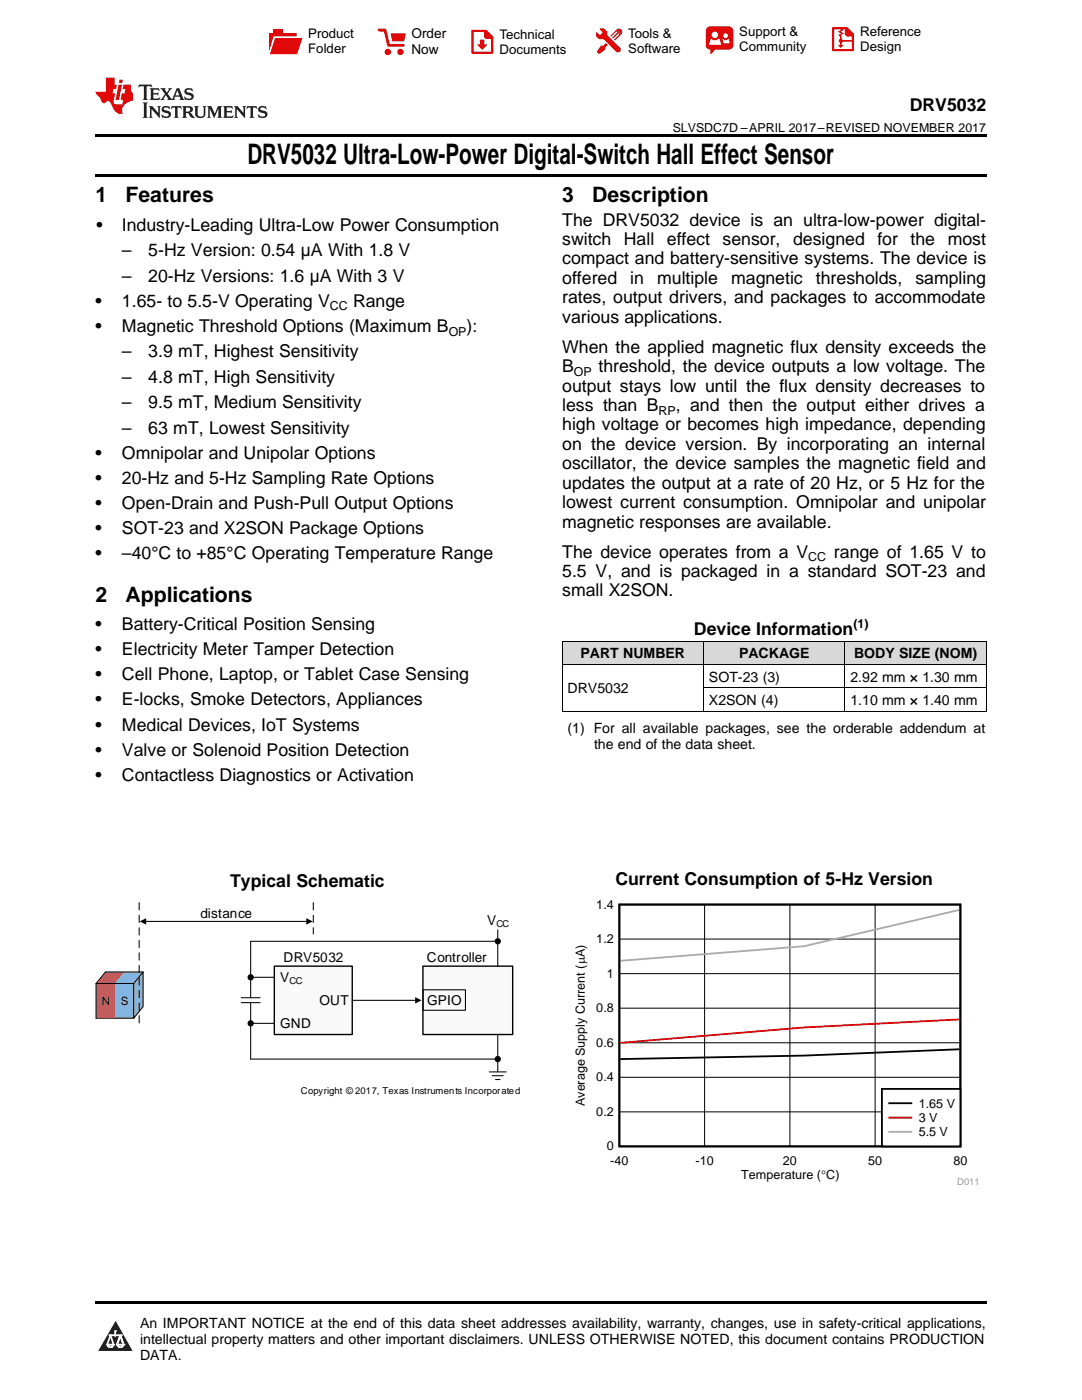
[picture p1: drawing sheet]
<svg xmlns="http://www.w3.org/2000/svg" width="216mm" height="279mm" viewBox="0 0 216 279" stroke-linecap="round" stroke-linejoin="round" font-family="sans-serif">
<defs><g id="words">
<text font-size="5.6" x="49.4" y="32.8">DRV5032 Ultra-Low-Power Digital-Switch Hall Effect Sensor</text>
<g font-size="4.2">
<text x="19" y="40.4">1</text>
<text x="25" y="40.4">Features</text>
<text x="112.2" y="40.4">3</text>
<text x="118.2" y="40.4">Description</text>
<text x="19" y="120.1">2</text>
<text x="25" y="120.1">Applications</text>
</g>
<g font-size="3.5">
<text x="181.5" y="22.2">DRV5032</text>
<text x="19.2" y="46.1">•</text>
<text x="24.3" y="46.1">Industry-Leading Ultra-Low Power Consumption</text>
<text x="112.2" y="45">The DRV5032 device is an ultra-low-power digital-</text>
<text x="24.3" y="51.2">–</text>
<text x="29.6" y="51.2">5-Hz Version: 0.54 µA With 1.8 V</text>
<text x="112.2" y="48.9">switch</text>
<text x="112.2" y="52.8">compact and battery-sensitive systems. The device is</text>
<text x="124.5" y="48.9">Hall</text>
<text x="133.1" y="48.9">effect</text>
<text x="144.2" y="48.9">sensor,</text>
<text x="158.3" y="48.9">designed</text>
<text x="175.1" y="48.9">for</text>
<text x="181.7" y="48.9">the</text>
<text x="189.1" y="48.9">most</text>
<text x="24.3" y="56.2">–</text>
<text x="29.6" y="56.2">20-Hz Versions: 1.6 µA With 3 V</text>
<text x="112.2" y="56.7">offered</text>
<text x="125.8" y="56.7">in</text>
<text x="131.1" y="56.7">multiple</text>
<text x="145.9" y="56.7">magnetic</text>
<text x="162.8" y="56.7">thresholds,</text>
<text x="182.7" y="56.7">sampling</text>
<text x="19" y="61.2">•</text>
<text x="24.3" y="61.2">1.65- to 5.5-V Operating V</text>
<text x="70.4" y="61.2">Range</text>
<text x="112.2" y="60.5">rates, output drivers, and packages to accommodate</text>
<text x="112.2" y="64.4">various applications.</text>
<text x="19" y="66.3">•</text>
<text x="24.3" y="66.3">Magnetic Threshold Options (Maximum B</text>
<text x="24.3" y="71.3">–</text>
<text x="29.6" y="71.3">3.9 mT, Highest Sensitivity</text>
<text x="93.1" y="66.3">):</text>
<text x="112.2" y="70.4">When the applied magnetic flux density exceeds the</text>
<text x="24.3" y="76.4">–</text>
<text x="29.6" y="76.4">4.8 mT, High Sensitivity</text>
<text x="112.2" y="74.3">B</text>
<text x="119.4" y="74.3">threshold, the device outputs a low voltage. The</text>
<text x="24.3" y="81.5">–</text>
<text x="29.6" y="81.5">9.5 mT, Medium Sensitivity</text>
<text x="112.2" y="78.1">output stays low until the flux density decreases to</text>
<text x="112.2" y="82">less than B</text>
<text x="134.8" y="82">, and then the output either drives a</text>
<text x="24.3" y="86.6">–</text>
<text x="29.6" y="86.6">63 mT, Lowest Sensitivity</text>
<text x="112.2" y="85.9">high voltage or becomes high impedance, depending</text>
<text x="112.2" y="89.8">on the device version. By incorporating an internal</text>
<text x="19" y="91.6">•</text>
<text x="24.3" y="91.6">Omnipolar and Unipolar Options</text>
<text x="112.2" y="93.7">oscillator, the device samples the magnetic field and</text>
<text x="19" y="96.6">•</text>
<text x="19" y="101.6">•</text>
<text x="24.3" y="96.6">20-Hz and 5-Hz Sampling Rate Options</text>
<text x="24.3" y="101.6">Open-Drain and Push-Pull Output Options</text>
<text x="112.2" y="97.5">updates the output at a rate of 20 Hz, or 5 Hz for the</text>
<text x="112.2" y="101.4">lowest current consumption. Omnipolar and unipolar</text>
<text x="19" y="106.6">•</text>
<text x="24.3" y="106.6">SOT-23 and X2SON Package Options</text>
<text x="112.2" y="105.3">magnetic responses are available.</text>
<text x="19" y="111.6">•</text>
<text x="24.3" y="111.6">–40°C to +85°C Operating Temperature Range</text>
<text x="112.2" y="111.3">The device operates from a V</text>
<text x="166.4" y="111.3">range of 1.65 V to</text>
<text x="112.2" y="115.1">5.5 V, and is packaged in a standard SOT-23 and</text>
<text x="112.2" y="119">small X2SON.</text>
<text x="19" y="125.8">•</text>
<text x="24.3" y="125.8">Battery-Critical Position Sensing</text>
<text x="19" y="130.8">•</text>
<text x="24.3" y="130.8">Electricity Meter Tamper Detection</text>
<text x="138.5" y="126.8">Device Information</text>
<text x="19" y="135.8">•</text>
<text x="24.3" y="135.8">Cell Phone, Laptop, or Tablet Case Sensing</text>
<text x="19" y="140.8">•</text>
<text x="24.3" y="140.8">E-locks, Smoke Detectors, Appliances</text>
<text x="19" y="145.8">•</text>
<text x="24.3" y="145.8">Medical Devices, IoT Systems</text>
<text x="19" y="150.8">•</text>
<text x="19" y="155.8">•</text>
<text x="24.3" y="150.8">Valve or Solenoid Position Detection</text>
<text x="24.3" y="155.8">Contactless Diagnostics or Activation</text>
<text x="45.9" y="177">Typical Schematic</text>
<text x="122.8" y="176.6">Current Consumption of 5-Hz Version</text>
</g>
<g font-size="2.8">
<text x="115.8" y="131.4">PART NUMBER</text>
<text x="147.5" y="131.4">PACKAGE</text>
<text x="170.4" y="131.4">BODY SIZE (NOM)</text>
<text x="141.5" y="136.1">SOT-23 (3)</text>
<text x="169.7" y="136.1">2.92 mm × 1.30 mm</text>
<text x="113.2" y="138.4">DRV5032</text>
<text x="141.5" y="140.7">X2SON (4)</text>
<text x="169.7" y="140.7">1.10 mm × 1.40 mm</text>
<text x="113.2" y="146.2">(1) For all available packages, see the orderable addendum at</text>
<text x="118.5" y="149.4">the end of the data sheet.</text>
<text x="27.9" y="265">An IMPORTANT NOTICE at the end of this data sheet addresses availability, warranty, changes, use in safety-critical applications,</text>
<text x="27.9" y="268.2">intellectual property matters and other important disclaimers. UNLESS OTHERWISE NOTED, this document contains PRODUCTION</text>
<text x="27.9" y="271.4">DATA.</text>
</g>
<g font-size="2.7">
<text x="82.1" y="7.7">Order</text>
<text x="82.1" y="10.7">Now</text>
<text x="40" y="183.3">distance</text>
<text x="97.2" y="184.6">V</text>
<text x="55.9" y="196">V</text>
<text x="56.6" y="192.1">DRV5032</text>
<text x="85.2" y="192.1">Controller</text>
<text x="63.8" y="200.6">OUT</text>
<text x="85.3" y="200.6">GPIO</text>
<text x="55.9" y="205.2">GND</text>
</g>
<g font-size="2.6">
<text x="61.5" y="7.6">Product</text>
<text x="61.5" y="10.6">Folder</text>
<text x="99.7" y="7.8">Technical</text>
<text x="99.7" y="10.8">Documents</text>
<text x="125.3" y="7.6">Tools &amp;</text>
<text x="125.3" y="10.6">Software</text>
<text x="147.5" y="7.2">Support &amp;</text>
<text x="147.5" y="10.2">Community</text>
<text x="171.6" y="7.3">Reference</text>
<text x="171.6" y="10.2">Design</text>
</g>
<g font-size="2.5">
<text x="134.2" y="26.3">SLVSDC7D –APRIL 2017–REVISED NOVEMBER 2017</text>
<text x="65.8" y="61.9">CC</text>
<text x="89.5" y="67">OP</text>
<text x="114.5" y="75">OP</text>
<text x="131.4" y="82.7">RP</text>
<text x="161.3" y="112">CC</text>
<text x="170.3" y="125.3">(1)</text>
<text x="119" y="181.3">1.4</text>
<text x="119" y="188.2">1.2</text>
<text x="121.1" y="195.1">1</text>
<text x="119" y="202">0.8</text>
<text x="119" y="208.9">0.6</text>
<text x="119" y="215.8">0.4</text>
<text x="116.7" y="220.7" transform="rotate(-90 116.7 220.7)">Average Supply Current (PA)</text>
<text x="183.3" y="221.1">1.65 V</text>
<text x="119" y="222.7">0.2</text>
<text x="183.3" y="223.9">3 V</text>
<text x="183.3" y="226.8">5.5 V</text>
<text x="121.1" y="229.6">0</text>
<text x="121.8" y="232.5">-40</text>
<text x="138.8" y="232.5">-10</text>
<text x="156.2" y="232.5">20</text>
<text x="173.2" y="232.5">50</text>
<text x="190.2" y="232.5">80</text>
<text x="147.9" y="235.3">Temperature (qC)</text>
</g>
<g font-size="2.3">
<text x="20.3" y="200.5">N</text>
<text x="24.1" y="200.5">S</text>
</g>
<g font-size="1.9">
<text x="99" y="185">CC</text>
<text x="57.8" y="196.4">CC</text>
<text x="60" y="218.3">Copyright © 2017, Texas Instruments Incorporated</text>
</g>
<text font-size="1.9" fill="#999" x="191" y="236.4">D011</text>
</g></defs>
<g fill="#d8d8d8">
<path d="M112.2 128h28.2v4.7h-28.2z"/>
<path d="M140.4 128h28.2v4.7h-28.2z"/>
<path d="M168.6 128h28.2v4.7h-28.2z"/>
</g>
<path d="M23.1 263.6l3.4 6h-6.9z" fill="#231f20"/>
<path d="M21.4 268.3h1.2l-.3 .6h-.3a.55 .55 0 0 1-.6-.6z" fill-rule="evenodd" fill="#fff"/>
<path d="M21.4 268.3h1.2l-.3 .6h-.3a.55 .55 0 0 1-.6-.6z" fill="none" stroke="#231f20" stroke-width=".34"/>
<path d="M21.4 268.3l1.2 .1-.3 .5h-.5z" fill="none" stroke="#fff" stroke-width=".34"/>
<path d="M23 266.6h.1" fill="none" stroke="#fff" stroke-width=".34"/>
<path d="M23 265.6v1z" fill="#fff"/>
<path d="M23 265.6v1z" fill="none" stroke="#fff" stroke-width=".34"/>
<circle cx="23" cy="265.6" r=".17" fill="#fff"/>
<path d="M21.9 266.5h.1" fill="none" stroke="#fff" stroke-width=".34"/>
<path d="M21.9 266.5h2.3z" fill="#fff"/>
<path d="M21.9 266.5h2.3z" fill="none" stroke="#fff" stroke-width=".34"/>
<circle cx="24.2" cy="266.5" r=".17" fill="#fff"/>
<path d="M23.3 268.3h.1" fill="none" stroke="#fff" stroke-width=".34"/>
<path d="M24 266.5l-.7 1.8z" fill="#fff"/>
<path d="M24 266.5l-.7 1.8z" fill="none" stroke="#fff" stroke-width=".34"/>
<path d="M24 266.5l.7 1.8z" fill="#fff"/>
<path d="M24 266.5l.7 1.8z" fill="none" stroke="#fff" stroke-width=".34"/>
<path d="M24.6 268.3h.1" fill="none" stroke="#fff" stroke-width=".34"/>
<circle cx="21.4" cy="268.3" r=".17" fill="#fff"/>
<path d="M22.1 266.5l-.7 1.8z" fill="#fff"/>
<path d="M22.1 266.5l-.7 1.8z" fill="none" stroke="#fff" stroke-width=".34"/>
<path d="M22.1 266.5l.5 1.8z" fill="#fff"/>
<path d="M22.1 266.5l.5 1.8z" fill="none" stroke="#fff" stroke-width=".34"/>
<circle cx="22.6" cy="268.3" r=".17" fill="#fff"/>
<path d="M23.4 268.3h1.3a.65 .65 0 0 1-.7 .6 .65 .65 0 0 1-.6-.6z" fill-rule="evenodd" fill="#fff"/>
<path d="M23.4 268.3h1.3a.65 .65 0 0 1-.7 .6 .65 .65 0 0 1-.6-.6z" fill="none" stroke="#231f20" stroke-width=".34"/>
<path d="M23.4 268.3h1.3l-.4 .6h-.6z" fill="none" stroke="#fff" stroke-width=".34"/>
<path d="M23.3 268.3h.1" fill="none" stroke="#fff" stroke-width=".34"/>
<circle cx="24.7" cy="268.3" r=".17" fill="#fff"/>
<path d="M19 259.7h177.8v.5h-177.8z" fill="#000"/>
<path d="M114.3 179.6h80.8v56.9h-80.8z" fill-rule="evenodd" fill="#fff"/>
<path d="M123.6 180.5h68v48.3h-68zM191.5 209.4l-31.1 1.3-36.6 .7" fill="none" stroke="#000" stroke-width=".36"/>
<path d="M123.6 194.3h68M123.6 187.4h68M140.6 180.5v48.3M157.6 180.5v48.3M174.6 180.5v48.3M123.6 215h68M123.6 208.1h68M123.6 201.2h68M123.6 221.9h68" fill="none" stroke="#000" stroke-width=".2"/>
<path d="M191.5 203.4l-31.1 1.7-36.6 3" fill="none" stroke="#f00" stroke-width=".36"/>
<path d="M191.5 181.6l-31.1 7.2-36.6 3" fill="none" stroke="#aaa" stroke-width=".36"/>
<path d="M176 217.3h15.6v11.5h-15.6z" fill-rule="evenodd" fill="#fff"/>
<path d="M176 217.3h15.6v11.5h-15.6zM177.4 220.2h4.4" fill="none" stroke="#000" stroke-width=".36"/>
<path d="M177.4 223h4.4" fill="none" stroke="#f00" stroke-width=".36"/>
<path d="M177.4 225.9h4.4" fill="none" stroke="#aaa" stroke-width=".36"/>
<path d="M54.7 192.8h15.6v13.7h-15.6z" fill-rule="evenodd" fill="#f9f9f9"/>
<path d="M54.7 192.8h15.6v13.7h-15.6z" fill="none" stroke="#000" stroke-width=".28"/>
<path d="M48.1 199.1h3.8M50 195h4.7M99.3 187.9h-49.3v11.2M48.1 200.1h3.8M50 204.2h4.7M50 211.4h49.3M97.6 213.9h3.4M98.2 214.7h2.2M98.9 215.4h.9" fill="none" stroke="#000" stroke-width=".21"/>
<path d="M84.4 192.8h17.9v13.7h-17.9z" fill-rule="evenodd" fill="#f9f9f9"/>
<path d="M84.4 192.8h17.9v13.7h-17.9z" fill="none" stroke="#000" stroke-width=".28"/>
<path d="M29 183.9h32.3M70.4 199.6h12.6M84.4 197.5h8.5v4.1h-8.5zM99.3 185.6v7.2M50 200.1v11.3M99.3 206.5v7.4" fill="none" stroke="#000" stroke-width=".21"/>
<g fill="#000">
<path d="M27.9 183.9l1.3-.7v1.3zM61.1 183.2l1.3 .7-1.3 .6zM82.8 199l1.3 .6-1.3 .7z"/>
<circle cx="50" cy="195" r=".63"/>
<circle cx="99.3" cy="187.9" r=".63"/>
<circle cx="50" cy="204.2" r=".63"/>
<circle cx="99.3" cy="211.4" r=".63"/>
</g>
<g fill="#82b5e2">
<path d="M23.6 194h1.6l-.8 2.3h-1.6z" fill-rule="evenodd"/>
<path d="M22.7 196.3h4v6.9h-4z" fill-rule="evenodd"/>
<path d="M25 194h3.5l-1.7 2.3h-3.6z" fill-rule="evenodd"/>
</g>
<g fill="#f66">
<path d="M19.2 196.3h3.7v6.9h-3.7z" fill-rule="evenodd"/>
<path d="M21 194h3.8l-1.9 2.3h-3.7z" fill-rule="evenodd"/>
</g>
<path d="M19.2 196.3h7.5M19.2 196.3v6.9M28.6 194h-7.6l-1.8 2.3" fill="none" stroke="#000" stroke-width=".21"/>
<path d="M28.6 194v6.9l-1.9 2.3v-6.9z" fill-rule="evenodd" fill="#82b5e2"/>
<path d="M28.6 194v6.9l-1.9 2.3v-6.9zM19.2 203.2h7.5" fill="none" stroke="#000" stroke-width=".21"/>
<path d="M27.8 180.1v24.6M62.5 180.1v6.3" fill="none" stroke="#000" stroke-width=".21" stroke-dasharray="1.5 1"/>
<path d="M112.2 132.6h84.6M112.2 128h84.6M112.2 128v14M140.4 128v14M140.4 137.3h56.4M168.6 128v14M196.8 128v14M112.2 141.9h84.6" fill="none" stroke="#000" stroke-width=".2"/>
<path d="M19 34.8h177.8v.5h-177.8zM19 26.8h177.8v.6h-177.8z" fill="#000"/>
<path d="M27.7 16.9l-.1 .6 .6-.3h.5v.2v2.2l-.2 .4h1l-.2-.4v-2.2v-.2h.5l.6 .3-.2-.6zM29.9 17.6l.2 .4v1.6l-.2 .4h1.9l.1-.6a1.09 1.09 0 0 1-1.3 .1v-.6h.6l.4 .2v-.7l-.2 .2h-.8v-.6l.2-.1a1.01 1.01 0 0 1 1 .3l-.1-.6zM32 17.6l.9 1.2-1 1.2h.9l-.2-.3 .5-.7 .5 .7-.3 .3h1.7l-.2-.3 .1-.4h1l.1 .4-.2 .3h1l-.3-.4-.7-2h-.5l-1 2.2-.8-1.1 .9-1.1h-.9l.2 .2-.4 .7-.4-.7 .2-.2zM35.4 18l.4 1h-.8zM37 17.7a.66 .66 0 0 0-.2 .8 .66 .66 0 0 0 .6 .4l.7 .2 .1 .2a.8 .8 0 0 1-.7 .4 .8 .8 0 0 1-.7-.5l.1 .8 .2-.2a.94 .94 0 0 0 1.1 .1 .94 .94 0 0 0 .4-.9 1.48 1.48 0 0 0-1.3-.6v-.4a1.1 1.1 0 0 1 1.2 .2l-.2-.6-.2 .1-.5-.1zM28.5 20.4l.2 .4v2.3l-.2 .4h1l-.2-.4v-2.3l.2-.4zM29.7 21.2l.2 .4v1.5l-.2 .4h.8l-.3-.4 .1-1.3 1.6 1.8v-2l.2-.4h-.7l.2 .2v1.1l-1.2-1.3zM32.5 21.3a.66 .66 0 0 0-.2 .8 .66 .66 0 0 0 .6 .4l.6 .2 .2 .2a.8 .8 0 0 1-.8 .4 .8 .8 0 0 1-.7-.5l.2 .7 .2-.1a.94 .94 0 0 0 1 .1 .94 .94 0 0 0 .5-1 1.47 1.47 0 0 0-1.3-.6l-.1-.3a1.1 1.1 0 0 1 1.3 .2l-.2-.6-.2 .1-.5-.2zM34.3 21.2l-.2 .6a.64 .64 0 0 1 .8-.3v1.6l-.2 .4h1l-.3-.4 .1-1.6a.66 .66 0 0 1 .8 .3l-.2-.6zM36.3 21.2l.3 .4v1.5l-.3 .4h1l-.2-.2v-.7h.5l.1 .1a.8 .8 0 0 0 1.2 .7l-1-1a.62 .62 0 0 0 .6-.5 .62 .62 0 0 0-.6-.7zM37.1 21.5h.1a.48 .48 0 0 1 .6 0 .48 .48 0 0 1 .1 .6l-.2 .1-.6 .1zM38.7 21.2l.2 .2a2.29 2.29 0 0 0 .4 2 1.05 1.05 0 0 0 1.7-.7v-1.3l.2-.2h-.8l.2 .4v1.1a.61 .61 0 0 1-.6 .6 .61 .61 0 0 1-.6-.6v-1.1l.3-.4zM41.3 21.2l.3 .4v1.5l-.3 .4h.8l-.2-.4v-1.4l.8 1.9 .9-1.9v1.4l-.2 .4h.9l-.2-.4v-1.5l.2-.4h-.8l-.7 1.5-.6-1.5zM44.5 21.2l.2 .4v1.5l-.2 .4h1.9l.2-.6a1.1 1.1 0 0 1-1.4 .2v-.7h.6l.4 .2v-.6l-.2 .1-.8 .1v-.6l.2-.1a1.02 1.02 0 0 1 1.1 .2l-.2-.5zM46.7 21.2l.2 .4v1.5l-.2 .4h.8l-.3-.4 .1-1.3 1.6 1.8v-2l.2-.4h-.7l.2 .2v1.1l-1.2-1.3zM49.3 21.2l-.1 .6a.64 .64 0 0 1 .8-.3v1.6l-.3 .4h1l-.2-.4v-1.6a.66 .66 0 0 1 .8 .3l-.1-.6zM51.7 21.3a.66 .66 0 0 0-.2 .7 .66 .66 0 0 0 .7 .5l.6 .2 .1 .2a.8 .8 0 0 1-.7 .4 .8 .8 0 0 1-.7-.5l.1 .7 .2-.1a.94 .94 0 0 0 1.1 .1 .94 .94 0 0 0 .4-1 1.48 1.48 0 0 0-1.2-.6l-.1-.3a1.1 1.1 0 0 1 1.2 .2l-.2-.6-.1 .1-.6-.2z" fill="#231f20"/>
<path d="M21.1 15.5v2.8h-2v.4l.9 .9a.96 .96 0 0 0 1 1 .59 .59 0 0 1 .5-.4 .59 .59 0 0 1 .5 .3l.4 .8a1.61 1.61 0 0 0 2.1 1.3 1.63 1.63 0 0 1 1.1-2.2l.9-.3v-1.5a1.6 1.6 0 0 1-.4-1.7h-1.4l-.2 .9h.5l-.2 .8h-.5l-.2 1v.3h.5l-.2 .9h-.7a.74 .74 0 0 1-1-.6l.3-1.6h-.5l.2-.8h.5l.1-.9h-.4v-1.4zM23.7 16.9l-.7 3h.8l.6-3zM23.8 15.9l-.1 .7h.7l.2-.7z" fill="#ee1d23"/>
<g fill="#d60000">
<path d="M54.5 5.8h2v.8h2.7v4.2h-5.5v-4.2h.8z" fill-rule="evenodd"/>
<path d="M54.8 7.5h5.6l-1.1 3.3h-5.6z" fill-rule="evenodd"/>
</g>
<path d="M54.7 7.4h5.7l-.1 .1h-5.5l-1.1 3.3z" fill-rule="evenodd" fill="#fff"/>
<path d="M54.7 7.4h5.7l-.1 .1h-5.5l-1.1 3.3z" fill="none" stroke="#fff" stroke-width=".2"/>
<path d="M75.6 6h1.2l.7 3.1h3" fill="none" stroke="#d60000" stroke-width=".56"/>
<g fill="#d60000">
<path d="M77.9 6.7h3.1l-.4 1.5h-2.3z" fill-rule="evenodd"/>
<circle cx="77.4" cy="10.4" r=".64"/>
<circle cx="79.9" cy="10.4" r=".64"/>
</g>
<path d="M94.3 6.2h2.7l1.2 1.2v3.1h-3.9z" fill="none" stroke="#d60000" stroke-width=".44"/>
<g fill="#d60000">
<path d="M95.8 7.9h.8v1h.6l-1 1.1-.9-1v-.1h.5z" fill-rule="evenodd"/>
<path d="M96.6 6.2h.4l1.2 1.2v.4h-1.2l-.4-.4z" fill-rule="evenodd"/>
<path d="M119.7 5.7h.8l.6 .6 .1 .7 2.5 2.5-.7 .8-2.4-2.3-1.1-.2-.5-.6v-.8l.7 .6 .5-.4v-.2l-.5-.5z" fill-rule="evenodd"/>
<path d="M119.9 9.1h.5l.5-.5 .4 .4-.5 .5-.1 .4-1.2 .9-.4-.5z" fill-rule="evenodd"/>
<path d="M123 5.9a.67 .67 0 0 1 1 0 .67 .67 0 0 1 0 .9z" fill-rule="evenodd"/>
<path d="M123 5.9l1 .9-1.2 1.2h-.2v-.2l.9-.9 .1-.2h-.2l-1 1h-.2v-.2l1-1v-.2h-.2l-1 1h-.2v-.2z" fill-rule="evenodd"/>
<circle cx="123.3" cy="9.9" r=".54"/>
</g>
<path d="M121.1 6.3l-.1 .7" fill="none" stroke="#d60000" stroke-width=".2"/>
<g fill="#d60000">
<path d="M141.1 5.5l.7-.2h3.6a.95 .95 0 0 1 .9 .9v2.8a.95 .95 0 0 1-.9 .9h-3.6a.95 .95 0 0 1-1-.9v-2.8z" fill-rule="evenodd"/>
<path d="M141.8 9.9h.9l-.8 .9h-.1z" fill-rule="evenodd"/>
</g>
<g fill="#fff">
<path d="M144.3 8.6h1.3z"/>
<path d="M141.9 7.8h.2l.2 .2h.7l.2-.2h.3l.4 1.1h-2.5z" fill-rule="evenodd"/>
<path d="M144.2 7.8h.2l.2 .2h.5l.1-.2h.2l.2 .8h-1.3z" fill-rule="evenodd"/>
<circle cx="142.6" cy="6.9" r=".65"/>
<circle cx="144.8" cy="7.1" r=".48"/>
</g>
<path d="M166.2 5.6h2.8l1.2 1.3v3.1h-4z" fill="none" stroke="#d60000" stroke-width=".44"/>
<path d="M167.8 7.3v1.8M167.8 8.1h2.3" fill="none" stroke="#d60000" stroke-width=".3"/>
<g fill="#d60000">
<path d="M168.6 5.6h.4l1.2 1.3v.4h-1.1l-.5-.6z" fill-rule="evenodd"/>
<circle cx="167.8" cy="8.1" r=".42"/>
<circle cx="169.1" cy="6.7" r=".55"/>
</g>
<g fill="#d60000">
<path d="M167.2 9h1.2l-.6 .5z"/>
<path d="M167.5 5.8h.6l.3 .2-.6 .3 .6 .4-.7 .3 .2 .3h-.2l-.5-.3 .6-.3-.6-.4 .6-.3z"/>
</g>
<use href="#words"/>
</svg>
